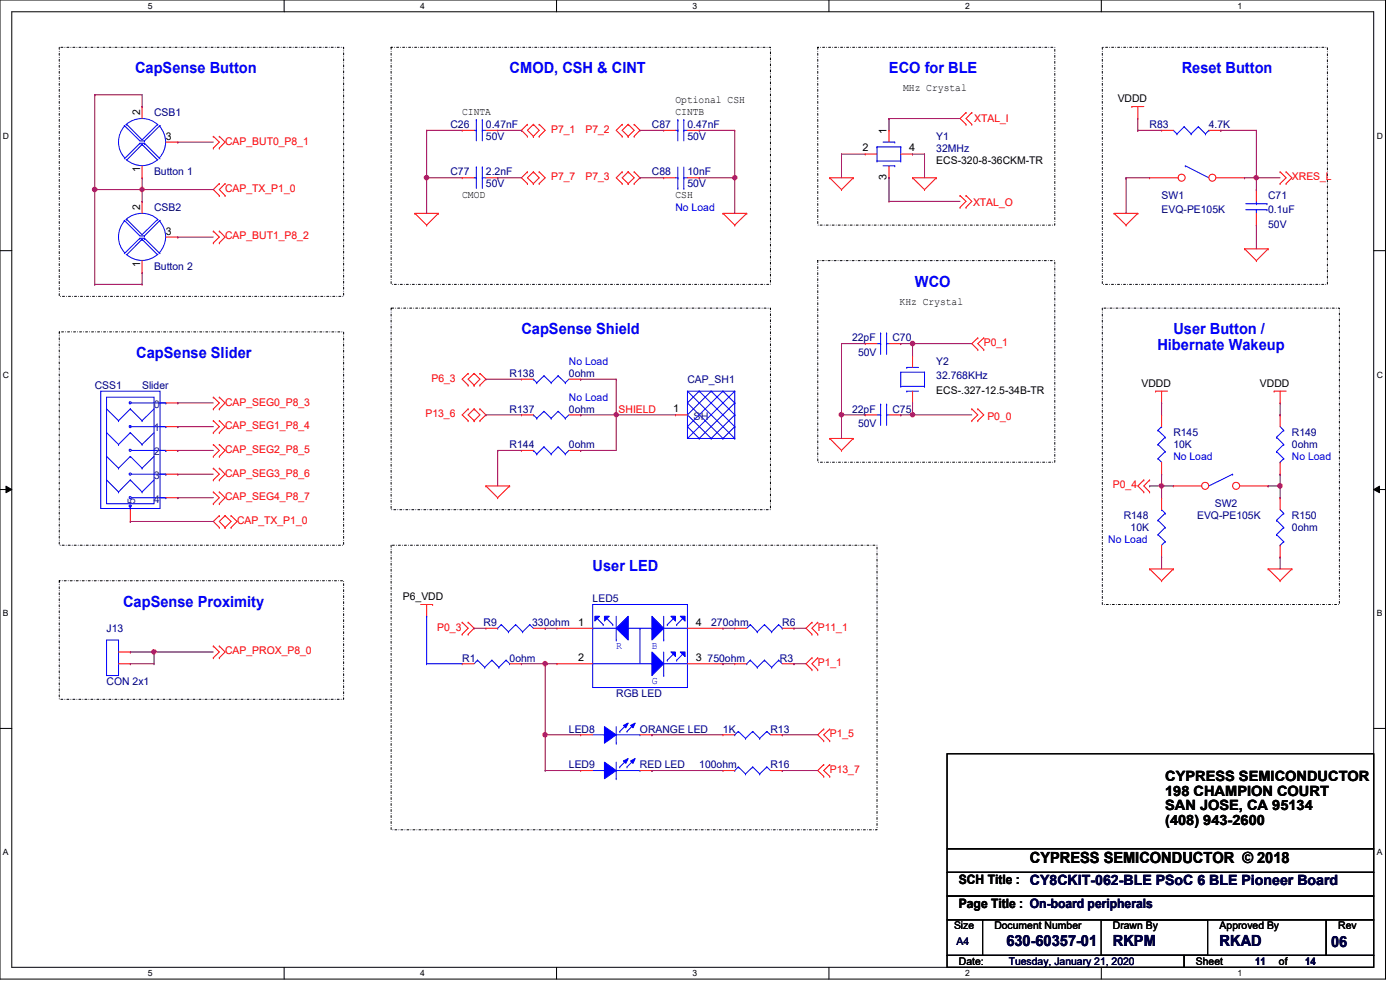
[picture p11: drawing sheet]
<svg xmlns="http://www.w3.org/2000/svg" width="297mm" height="210mm" viewBox="0 0 297 210" stroke-linecap="round" stroke-linejoin="round" font-family="sans-serif">
<defs><g id="words">
<g font-size="3.3" fill="#00f">
<text x="28.7" y="15.6">CapSense Button</text>
<text x="108.1" y="15.6">CMOD, CSH &amp; CINT</text>
<text x="188.6" y="15.6">ECO for BLE</text>
<text x="250.7" y="15.6">Reset Button</text>
<text x="194.1" y="60.8">WCO</text>
<text x="110.6" y="70.9">CapSense Shield</text>
<text x="248.9" y="70.9">User Button /</text>
<text x="28.9" y="75.9">CapSense Slider</text>
<text x="245.5" y="74.3">Hibernate Wakeup</text>
<text x="125.7" y="121.2">User LED</text>
<text x="26.1" y="128.7">CapSense Proximity</text>
</g>
<text font-size="3.3" x="218.5" y="183">CYPRESS SEMICONDUCTOR © 2018</text>
<g font-size="3.3" fill="#000040">
<text x="213.5" y="200.6">630-60357-01</text>
<text x="236.1" y="200.6">RKPM</text>
<text x="258.7" y="200.6">RKAD</text>
<text x="282.4" y="200.9">06</text>
</g>
<g font-size="3">
<text x="247.2" y="165.7">CYPRESS SEMICONDUCTOR</text>
<text x="247.2" y="168.8">198 CHAMPION COURT</text>
<text x="247.2" y="171.9">SAN JOSE, CA 95134</text>
<text x="247.2" y="175">(408) 943-2600</text>
</g>
<g font-size="2.8">
<text x="203.4" y="187.6">SCH Title : CY8CKIT-062-BLE PSoC 6 BLE Pioneer Board</text>
<text x="203.4" y="192.7">Page Title : On-board peripherals</text>
</g>
<g font-size="2.2">
<text x="143.3" y="21.9">Optional CSH</text>
<text x="191.6" y="19.4">MHz Crystal</text>
<text x="237.1" y="21.6">VDDD</text>
<text x="29.7" y="24.4" transform="rotate(-90 29.7 24.4)">2</text>
<text x="35.2" y="29.7">3</text>
<text x="98" y="24.4">CINTA</text>
<text x="143.3" y="24.4">CINTB</text>
<text x="188" y="28.4" transform="rotate(-90 188 28.4)">1</text>
<text x="183" y="32.1">2</text>
<text x="192.9" y="32.1">4</text>
<text x="198.6" y="34.7">ECS-320-8-36CKM-TR</text>
<text x="29.7" y="36.4" transform="rotate(-90 29.7 36.4)">1</text>
<text x="188" y="38.2" transform="rotate(-90 188 38.2)">3</text>
<text x="29.7" y="44.5" transform="rotate(-90 29.7 44.5)">2</text>
<text x="98" y="42">CMOD</text>
<text x="143.3" y="42">CSH</text>
<text x="35.2" y="49.8">3</text>
<text x="29.7" y="56.6" transform="rotate(-90 29.7 56.6)">1</text>
<text x="190.8" y="64.7">KHz Crystal</text>
<text x="198.6" y="83.5">ECS-.327-12.5-34B-TR</text>
<text x="242.1" y="82">VDDD</text>
<text x="267.3" y="82">VDDD</text>
<text x="142.8" y="87.5">1</text>
<text x="85.5" y="127.3">P6_VDD</text>
<text x="122.7" y="132.7">1</text>
<text x="147.6" y="132.7">4</text>
<text x="122.7" y="140.3">2</text>
<text x="147.6" y="140.3">3</text>
<text x="202.4" y="197.1">Size</text>
<text x="210.9" y="197.1">Document Number</text>
<text x="236.1" y="197.1">Drawn By</text>
<text x="258.7" y="197.1">Approved By</text>
<text x="283.9" y="197.1">Rev</text>
<text x="203.4" y="204.7">Date:</text>
<text x="253.7" y="204.7">Sheet</text>
<text x="271.3" y="204.7">of</text>
</g>
<g font-size="2.2" fill="#000080">
<text x="32.7" y="24.6">CSB1</text>
<text x="95.5" y="27.2">C26</text>
<text x="103.1" y="27.2">0.47nF</text>
<text x="103.1" y="29.7">50V</text>
<text x="138.3" y="27.2">C87</text>
<text x="145.8" y="27.2">0.47nF</text>
<text x="145.8" y="29.7">50V</text>
<text x="198.6" y="29.7">Y1</text>
<text x="243.9" y="27.2">R83</text>
<text x="256.5" y="27.2">4.7K</text>
<text x="198.6" y="32.2">32MHz</text>
<text x="32.7" y="37.2">Button 1</text>
<text x="95.5" y="37.2">C77</text>
<text x="103.1" y="37.2">2.2nF</text>
<text x="103.1" y="39.8">50V</text>
<text x="138.3" y="37.2">C88</text>
<text x="145.8" y="37.2">10nF</text>
<text x="145.8" y="39.8">50V</text>
<text x="32.7" y="44.7">CSB2</text>
<text x="246.4" y="42.2">SW1</text>
<text x="246.4" y="45.3">EVQ-PE105K</text>
<text x="269" y="42.2">C71</text>
<text x="269" y="45.3">0.1uF</text>
<text x="269" y="48.3">50V</text>
<text x="32.7" y="57.3">Button 2</text>
<text x="180.8" y="72.4">22pF</text>
<text x="182" y="75.4">50V</text>
<text x="189.3" y="72.4">C70</text>
<text x="198.6" y="77.5">Y2</text>
<text x="20.1" y="82.5">CSS1</text>
<text x="30.1" y="82.5">Slider</text>
<text x="108.1" y="80">R138</text>
<text x="120.7" y="80">0ohm</text>
<text x="145.8" y="81.2">CAP_SH1</text>
<text x="198.6" y="80.5">32.768KHz</text>
<text x="108.1" y="87.5">R137</text>
<text x="120.7" y="87.5">0ohm</text>
<text x="180.8" y="87.5">22pF</text>
<text x="189.3" y="87.5">C75</text>
<text x="108.1" y="95">R144</text>
<text x="120.7" y="95">0ohm</text>
<text x="182" y="90.5">50V</text>
<text x="248.9" y="92.5">R145</text>
<text x="248.9" y="95">10K</text>
<text x="274.1" y="92.5">R149</text>
<text x="274.1" y="95">0ohm</text>
<text x="257.7" y="107.6">SW2</text>
<text x="238.4" y="110.2">R148</text>
<text x="239.9" y="112.6">10K</text>
<text x="254" y="110.2">EVQ-PE105K</text>
<text x="274.1" y="110.2">R150</text>
<text x="274.1" y="112.6">0ohm</text>
<text x="125.7" y="127.8">LED5</text>
<text x="22.6" y="134">J13</text>
<text x="102.6" y="132.8">R9</text>
<text x="112.9" y="132.8">330ohm</text>
<text x="150.9" y="132.8">270ohm</text>
<text x="165.9" y="132.8">R6</text>
<text x="98" y="140.3">R1</text>
<text x="108.1" y="140.3">0ohm</text>
<text x="150.1" y="140.3">750ohm</text>
<text x="165.4" y="140.3">R3</text>
<text x="22.6" y="145.3">CON 2x1</text>
<text x="130.7" y="147.9">RGB LED</text>
<text x="120.7" y="155.4">LED8</text>
<text x="135.8" y="155.4">ORANGE LED</text>
<text x="153.4" y="155.4">1K</text>
<text x="163.4" y="155.4">R13</text>
<text x="120.7" y="162.9">LED9</text>
<text x="135.8" y="162.9">RED LED</text>
<text x="148.3" y="162.9">100ohm</text>
<text x="163.4" y="162.9">R16</text>
</g>
<g font-size="2.2" fill="#f00">
<text x="116.9" y="28.2">P7_1</text>
<text x="124.2" y="28.2">P7_2</text>
<text x="206.7" y="25.9">XTAL_I</text>
<text x="47.8" y="30.7">CAP_BUT0_P8_1</text>
<text x="47.8" y="40.7">CAP_TX_P1_0</text>
<text x="116.9" y="38.2">P7_7</text>
<text x="124.2" y="38.2">P7_3</text>
<text x="274.1" y="38.2">XRES_L</text>
<text x="206.4" y="43.8">XTAL_O</text>
<text x="47.8" y="50.8">CAP_BUT1_P8_2</text>
<text x="208.7" y="73.4">P0_1</text>
<text x="91.5" y="81">P6_3</text>
<text x="47.8" y="86">CAP_SEG0_P8_3</text>
<text x="90.3" y="88.5">P13_6</text>
<text x="131.2" y="87.5">SHIELD</text>
<text x="209.5" y="89">P0_0</text>
<text x="47.8" y="91">CAP_SEG1_P8_4</text>
<text x="47.8" y="96.1">CAP_SEG2_P8_5</text>
<text x="47.8" y="101.1">CAP_SEG3_P8_6</text>
<text x="47.8" y="106.1">CAP_SEG4_P8_7</text>
<text x="236.1" y="103.6">P0_4</text>
<text x="50.3" y="111.2">CAP_TX_P1_0</text>
<text x="92.8" y="133.8">P0_3</text>
<text x="173.5" y="133.8">P11_1</text>
<text x="47.8" y="138.8">CAP_PROX_P8_0</text>
<text x="173.5" y="141.3">P1_1</text>
<text x="176" y="156.4">P1_5</text>
<text x="176" y="164">P13_7</text>
</g>
<g font-size="2.2" fill="#00f">
<text x="143.3" y="44.7">No Load</text>
<text x="120.7" y="77.5">No Load</text>
<text x="120.7" y="85">No Load</text>
<text x="248.9" y="97.6">No Load</text>
<text x="274.1" y="97.6">No Load</text>
<text x="235.1" y="115.2">No Load</text>
<text x="130.7" y="137.6">R</text>
<text x="138.3" y="137.6">B</text>
<text x="138.3" y="145.1">G</text>
</g>
<g font-size="2.2" fill="#004080">
<text x="32.6" y="86.5">0</text>
<text x="147.1" y="89">SH</text>
<text x="32.6" y="91.5">1</text>
<text x="32.6" y="101.6">3</text>
<text x="32.6" y="96.6">2</text>
<text x="28.7" y="106.8" transform="rotate(-90 28.7 106.8)">5</text>
<text x="32.6" y="106.6">4</text>
</g>
<g font-size="2.2" fill="#000040">
<text x="202.9" y="200.4">A4</text>
<text x="214" y="204.7">Tuesday, January 21, 2020</text>
<text x="266.3" y="204.7">11</text>
<text x="276.9" y="204.7">14</text>
</g>
<g font-size="1.8">
<text x="31.4" y="1.9">5</text>
<text x="89.2" y="1.9">4</text>
<text x="146.9" y="1.9">3</text>
<text x="204.7" y="1.9">2</text>
<text x="262.5" y="1.9">1</text>
<text x=".6" y="29.4">D</text>
<text x="292.1" y="29.4">D</text>
<text x=".6" y="80.1">C</text>
<text x="292.1" y="80.1">C</text>
<text x=".6" y="130.8">B</text>
<text x="292.1" y="130.8">B</text>
<text x=".6" y="181.4">A</text>
<text x="292.1" y="181.4">A</text>
<text x="31.4" y="207.1">5</text>
<text x="89.2" y="207.1">4</text>
<text x="146.9" y="207.1">3</text>
<text x="204.7" y="207.1">2</text>
<text x="262.5" y="207.1">1</text>
</g>
</g></defs>
<path d="M0 0h293.9v207.7h-293.9zM2.5 2.5h288.9v202.7h-288.9z" fill="none" stroke="#000" stroke-width=".21"/>
<g fill="#fff">
<path d="M31.4 .3h.9v1.9h-.9z"/>
<path d="M31.4 205.4h.9v2h-.9z"/>
</g>
<path d="M60.3 0v2.5M60.3 205.2v2.5" fill="none" stroke="#000" stroke-width=".21"/>
<g fill="#fff">
<path d="M89.2 .3h.9v1.9h-.9z"/>
<path d="M89.2 205.4h.9v2h-.9z"/>
</g>
<path d="M118.1 0v2.5M118.1 205.2v2.5" fill="none" stroke="#000" stroke-width=".21"/>
<g fill="#fff">
<path d="M146.9 .3h1v1.9h-1z"/>
<path d="M146.9 205.4h1v2h-1z"/>
</g>
<path d="M175.9 0v2.5M175.9 205.2v2.5" fill="none" stroke="#000" stroke-width=".21"/>
<g fill="#fff">
<path d="M204.7 .3h1v1.9h-1z"/>
<path d="M204.7 205.4h1v2h-1z"/>
</g>
<path d="M233.6 0v2.5M233.6 205.2v2.5" fill="none" stroke="#000" stroke-width=".21"/>
<g fill="#fff">
<path d="M262.5 .3h1v1.9h-1z"/>
<path d="M262.5 205.4h1v2h-1z"/>
<path d="M.6 27.8h1.3v2h-1.3z"/>
<path d="M292.1 27.8h1.2v2h-1.2z"/>
<path d="M.6 78.5h1.3v2h-1.3z"/>
<path d="M292.1 78.5h1.2v2h-1.2z"/>
</g>
<path d="M0 53.2h2.5M291.4 53.2h2.5" fill="none" stroke="#000" stroke-width=".21"/>
<g fill="#fff">
<path d="M.6 129.2h1.2v1.9h-1.2z"/>
<path d="M292.1 129.2h1.1v1.9h-1.1z"/>
</g>
<path d="M0 103.8h2.5M1.3 103.1l1.2 .7-1.2 .7zM291.4 103.8l1.3-.7v1.4zM291.4 103.8h2.5" fill="none" stroke="#000" stroke-width=".21"/>
<path d="M1.3 103.1l1.2 .7-1.2 .7zM291.4 103.8l1.3-.7v1.4z" fill="#000"/>
<g fill="#fff">
<path d="M.6 179.8h1.2v2h-1.2z"/>
<path d="M292.1 179.8h1.1v2h-1.1z"/>
</g>
<path d="M0 154.5h2.5M200.9 159.9h90.5v20.1h-90.5zM291.4 154.5h2.5M200.9 180h90.5v5h-90.5zM200.9 185h90.5v5.1h-90.5zM200.9 195.1h7.5v7.5h-7.5zM200.9 190.1h90.5v5h-90.5zM208.4 195.1h72.9v7.5h-72.9zM233.6 195.1h22.6v7.5h-22.6zM281.3 195.1h10.1v7.5h-10.1zM200.9 202.6h50.3v2.6h-50.3zM251.2 202.6h40.2v2.6h-40.2z" fill="none" stroke="#000" stroke-width=".21"/>
<path d="M12.6 10h60.3v52.9h-60.3zM83 10h80.4v50.3h-80.4zM173.5 10h50.3v37.8h-50.3zM233.8 10h47.8v50.3h-47.8zM173.5 55.3h50.3v42.7h-50.3zM12.6 70.4h60.3v45.3h-60.3zM83 65.4h80.4v42.7h-80.4zM233.8 65.4h50.3v62.8h-50.3zM83 115.7h103.1v60.3h-103.1zM12.6 123.2h60.3v25.1h-60.3z" fill="none" stroke="#000" stroke-width=".21" stroke-dasharray=".4 .4 0 .4"/>
<g fill="none" stroke="#f00" stroke-width=".21">
<path d="M45.3 31.4h.1M45.3 28.9h.1M45.3 28.9l1.2 1.2-1.2 1.3M46.5 31.4h.1M46.5 28.9h.1M46.5 38.9h.1M46.5 28.9l1.3 1.2-1.3 1.3M46.5 38.9l-1.2 1.3 1.2 1.3M47.8 38.9h.1M47.8 38.9l-1.3 1.3 1.3 1.3M98 37.7h.1M98 37.7h2.6"/>
<path d="M103.1 37.7h2.5M105.6 37.7h.1M111.9 26.4h.1M111.9 28.9h.1M111.9 36.4h.1M111.9 38.9h.1M111.9 36.4l-1.3 1.3 1.3 1.2M111.9 26.4l-1.3 1.2 1.3 1.3M113.2 28.9h.1M113.2 26.4h.1M113.2 38.9h.1M113.2 36.4h.1"/>
<path d="M113.2 36.4l1.2 1.3-1.2 1.2M113.2 26.4l-1.3 1.2 1.3 1.3M113.2 26.4l1.2 1.2-1.2 1.3M113.2 36.4l-1.3 1.3 1.3 1.2M114.4 26.4h.1M114.4 28.9h.1M114.4 36.4h.1M114.4 38.9h.1M114.4 26.4l1.3 1.2-1.3 1.3M114.4 36.4l1.3 1.3-1.3 1.2M132 26.4h.1M132 28.9h.1"/>
<path d="M132 36.4h.1M132 38.9h.1M132 26.4l-1.3 1.2 1.3 1.3M132 36.4l-1.3 1.3 1.3 1.2M133.3 28.9h.1M133.3 26.4h.1M133.3 38.9h.1M133.3 36.4h.1M133.3 26.4l1.2 1.2-1.2 1.3M133.3 26.4l-1.3 1.2 1.3 1.3M133.3 36.4l1.2 1.3-1.2 1.2M133.3 36.4l-1.3 1.3 1.3 1.2"/>
<path d="M134.5 26.4h.1M134.5 28.9h.1M134.5 36.4h.1M134.5 38.9h.1M134.5 26.4l1.3 1.2-1.3 1.3M134.5 36.4l1.3 1.3-1.3 1.2M140.8 27.6h.1M140.8 27.6h2.5M145.8 27.6h2.5M148.3 27.6h.1M176 37.7h.1M176 37.7h5"/>
<path d="M176 37.7l2.5 2.5M181 37.7h.1M181 37.7l-2.5 2.5M193.6 37.7h.1M193.6 37.7h5M193.6 37.7l2.5 2.5M198.6 37.7h.1M198.6 37.7l-2.5 2.5M204.9 23.9h.1M204.9 26.4h.1M204.9 23.9l-1.2 1.2 1.2 1.3M206.2 26.4h.1"/>
<path d="M206.2 23.9h.1M206.2 23.9l-1.3 1.2 1.3 1.3M240.1 22.6h.1M240.1 22.6h2.6M241.4 25.1h.1M241.4 22.6v2.5M246.4 27.6h.1M246.4 27.6h2.5M256.5 27.6h2.5M259 27.6h.1M271.6 36.4h.1M271.6 38.9h.1"/>
<path d="M271.6 36.4l1.2 1.3-1.2 1.2M272.8 36.4h.1M272.8 38.9h.1M272.8 36.4l1.3 1.3-1.3 1.2M30.1 57.8h.1M30.1 42.7h.1M30.1 42.7v2.6M30.1 55.3v2.5M35.2 50.3h2.5M37.7 50.3h.1M45.3 51.5h.1M45.3 49h.1"/>
<path d="M45.3 49l1.2 1.3-1.2 1.2M46.5 51.5h.1M46.5 49h.1M46.5 41.5h.1M46.5 49l1.3 1.3-1.3 1.2M47.8 41.5h.1M88 45.3h.1M88 45.3h5M88 45.3l2.5 2.5M90.5 47.8h.1M93 45.3h.1M93 45.3l-2.5 2.5"/>
<path d="M153.4 45.3h.1M153.4 45.3h5M153.4 45.3l2.5 2.5M155.9 47.8h.1M158.4 45.3h.1M158.4 45.3l-2.5 2.5M178.5 40.2h.1M196.1 40.2h.1M203.7 41.5h.1M203.7 44h.1M203.7 41.5l1.2 1.2-1.2 1.3M204.9 41.5h.1"/>
<path d="M204.9 44h.1M204.9 41.5l1.3 1.2-1.3 1.3M236.3 45.3h.1M236.3 45.3h5.1M236.3 45.3l2.6 2.5M238.9 47.8h.1M241.4 45.3h.1M241.4 45.3l-2.5 2.5M264 52.8h.1M264 52.8h5M264 52.8l2.5 2.5M266.5 55.3h.1"/>
<path d="M269 52.8h.1M269 52.8l-2.5 2.5M99.3 79.2h.1M99.3 79.2l-1.3 1.2 1.3 1.3M100.6 79.2h.1M100.6 79.2l1.2 1.2-1.2 1.3M100.6 79.2l-1.3 1.2 1.3 1.3M101.8 79.2h.1M101.8 79.2l1.3 1.2-1.3 1.3M207.4 74.2h.1M207.4 71.7h.1M207.4 71.7l-1.2 1.2 1.2 1.3"/>
<path d="M208.7 71.7h.1M208.7 74.2h.1M208.7 71.7l-1.3 1.2 1.3 1.3M45.3 86.7h.1M45.3 84.2h.1M45.3 91.8h.1M45.3 89.2h.1M45.3 96.8h.1M45.3 94.3h.1M45.3 99.3h.1M45.3 84.2l1.2 1.3-1.2 1.2M45.3 89.2l1.2 1.3-1.2 1.3"/>
<path d="M45.3 94.3l1.2 1.2-1.2 1.3M45.3 99.3l1.2 1.3-1.2 1.2M46.5 86.7h.1M46.5 84.2h.1M46.5 91.8h.1M46.5 89.2h.1M46.5 96.8h.1M46.5 94.3h.1M46.5 99.3h.1M46.5 84.2l1.3 1.3-1.3 1.2M46.5 89.2l1.3 1.3-1.3 1.3M46.5 94.3l1.3 1.2-1.3 1.3"/>
<path d="M46.5 99.3l1.3 1.3-1.3 1.2M99.3 81.7h.1M99.3 89.2h.1M99.3 86.7h.1M99.3 86.7l-1.3 1.3 1.3 1.2M100.6 81.7h.1M100.6 86.7h.1M100.6 89.2h.1M100.6 86.7l1.2 1.3-1.2 1.2M100.6 86.7l-1.3 1.3 1.3 1.2M101.8 81.7h.1M101.8 89.2h.1"/>
<path d="M101.8 86.7h.1M101.8 86.7l1.3 1.3-1.3 1.2M110.6 80.4h.1M110.6 80.4h2.6M120.7 80.4h2.5M123.2 80.4h.1M143.3 88h.1M143.3 88h2.5M176 93h.1M176 93h5M176 93l2.5 2.5M178.5 95.5h.1"/>
<path d="M181 93h.1M181 93l-2.5 2.5M206.2 86.7h.1M206.2 89.2h.1M206.2 86.7l1.2 1.3-1.2 1.2M207.4 86.7h.1M207.4 89.2h.1M207.4 86.7l1.3 1.3-1.3 1.2M245.2 83h.1M245.2 83h2.5M246.4 85.5h.1M246.4 83v2.5"/>
<path d="M270.3 83h.1M270.3 83h2.5M271.6 85.5h.1M271.6 88h.1M271.6 83v2.5M271.6 88v2.5M271.6 98v2.6M45.3 101.8h.1M45.3 106.8h.1M45.3 104.4h.1M45.3 104.4l1.2 1.2-1.2 1.2M46.5 101.8h.1"/>
<path d="M46.5 106.8h.1M46.5 104.4h.1M46.5 111.9h.1M46.5 109.4h.1M46.5 104.4l1.3 1.2-1.3 1.2M46.5 109.4l-1.2 1.2 1.2 1.3M47.8 109.4h.1M47.8 111.9h.1M47.8 109.4l-1.3 1.2 1.3 1.3M47.8 109.4l1.2 1.2-1.2 1.3M49 111.9h.1M49 109.4h.1"/>
<path d="M49 109.4l1.3 1.2-1.3 1.3M103.1 103.1h.1M103.1 103.1h5M103.1 103.1l2.5 2.5M105.6 105.6h.1M108.1 103.1h.1M108.1 103.1l-2.5 2.5M242.7 101.8h.1M242.7 104.4h.1M242.7 101.8l-1.3 1.3 1.3 1.3M243.9 101.8h.1M243.9 104.4h.1"/>
<path d="M243.9 101.8l-1.2 1.3 1.2 1.3M271.6 100.6h.1M45.3 139.5h.1M45.3 137h.1M45.3 137l1.2 1.3-1.2 1.2M46.5 139.5h.1M46.5 137h.1M46.5 137l1.3 1.3-1.3 1.2M89.2 128.2h2.6M90.5 130.7h.1M90.5 128.2v2.5M91.8 128.2h.1"/>
<path d="M98 132h.1M98 134.5h.1M98 132l1.3 1.3-1.3 1.2M99.3 134.5h.1M99.3 132h.1M99.3 132l1.3 1.3-1.3 1.2M155.9 133.3h.1M155.9 133.3h2.5M165.9 133.3h2.5M168.4 133.3h.1M172.3 139.5h.1M172.3 132h.1"/>
<path d="M172.3 134.5h.1M172.3 139.5l-1.3 1.3 1.3 1.3M172.3 132l-1.3 1.3 1.3 1.2M173.5 139.5h.1M173.5 134.5h.1M173.5 132h.1M173.5 139.5l-1.2 1.3 1.2 1.3M173.5 132l-1.2 1.3 1.2 1.2M243.9 120.7h.1M243.9 120.7h5M243.9 120.7l2.5 2.5M246.4 123.2h.1"/>
<path d="M248.9 120.7h.1M248.9 120.7l-2.5 2.5M269 120.7h.1M269 120.7h5.1M269 120.7l2.6 2.5M271.6 123.2h.1M274.1 120.7h.1M274.1 120.7l-2.5 2.5M172.3 142.1h.1M173.5 142.1h.1M174.8 154.6h.1M174.8 157.1h.1"/>
<path d="M174.8 154.6l-1.3 1.3 1.3 1.2M176 157.1h.1M176 154.6h.1M176 154.6l-1.2 1.3 1.2 1.2M153.4 163.4h.1M153.4 163.4h2.5M163.4 163.4h2.5M165.9 163.4h.1M174.8 162.2h.1M174.8 164.7h.1M174.8 162.2l-1.3 1.2 1.3 1.3M176 164.7h.1"/>
<path d="M176 162.2h.1M176 162.2l-1.2 1.2 1.2 1.3"/>
</g>
<g fill="none" stroke="#00f" stroke-width=".21">
<path d="M100.6 37.7h.4M101 37.7h.1M101 35.4h.1M101 35.4v4.6M102.3 35.4h.1M102.3 37.7h.1M102.3 37.7h.8M102.3 35.4v4.6M143.3 27.6h.5M143.8 27.6h.1M143.8 25.4h.1M143.8 25.4v4.5"/>
<path d="M145.1 25.4h.1M145.1 27.6h.1M145.1 27.6h.7M145.1 25.4v4.5M248.9 27.6l.8 .8M249.7 28.4h.1M251.2 26.9h.1M251.2 26.9l-1.5 1.5M251.2 26.9l1.5 1.5M252.7 28.4h.1M254.2 26.9h.1M254.2 26.9l-1.5 1.5"/>
<path d="M254.2 26.9l1.5 1.5M255.7 28.4h.1M256.5 27.6h.1M256.5 27.6l-.8 .8M26.4 46.7h.1M26.4 46.7l3.3 3.3h.9M26.5 46.8l-.8 1-.4 1.2-.2 1.3 .2 1.2a4.6 4.6 0 0 0 1.2 2.1M26.7 46.6a5 5 0 0 1 6.8 0M26.9 46.5h.1M26.9 46.5l3.2 3.3 3.3-3.3M29.7 50.5h.1M29.7 50.5l-3.3 3.3"/>
<path d="M29.7 50.5h.9M30.1 50.8h.1M30.1 50.8l-3.2 3.3M30.1 50.8l3.3 3.3M30.6 50h.1M30.6 50.5h.1M30.6 50.5l3.4 3.3M33.4 46.5h.1M33.5 53.9a5 5 0 0 1-6.7 0M33.8 46.9l1 1.5 .3 1.9-.3 1.8-1 1.5M34 46.7h.1M34 46.7l-3.4 3.3"/>
<path d="M115.4 79.7h.1M115.4 79.7l1.5 1.5M115.4 79.7l-1.5 1.5M118.4 79.7h.1M118.4 79.7l1.5 1.5M118.4 79.7l-1.5 1.5M113.2 80.4h.1M113.2 80.4l.7 .8M113.9 81.2h.1M116.9 81.2h.1M119.9 81.2h.1M120.7 80.4l-.8 .8"/>
<path d="M145.8 83h10.1v10h-10.1zM145.8 83l10.1 10M148.3 83h.1M148.3 93h.1M148.3 83l-2.5 2.5 7.6 7.5M148.3 83l7.6 7.5M150.9 83h.1M150.9 93h.1M150.9 83l-5.1 5 5.1 5M150.9 83l5 5M153.4 83h.1M153.4 93h.1"/>
<path d="M153.4 83l-7.6 7.5 2.5 2.5M153.4 83l2.5 2.5M155.9 83h.1M155.9 85.5h.1M155.9 88h.1M155.9 90.5h.1M155.9 93h.1M155.9 83l-10.1 10M155.9 85.5l-7.6 7.5M155.9 88l-5 5M155.9 90.5l-2.5 2.5M270.8 92.8h.1"/>
<path d="M270.8 95.8h.1M270.8 92.8l1.5 1.5M270.8 95.8l1.5 1.5M271.6 98h.1M271.6 90.5l.7 .8M272.3 91.3h.1M272.3 94.3h.1M272.3 97.3h.1M272.3 91.3l-1.5 1.5M272.3 94.3l-1.5 1.5M272.3 97.3l-.7 .7M159.2 132.5h.1"/>
<path d="M159.2 132.5l-.8 .8M159.2 132.5l1.5 1.5M160.7 134h.1M162.2 132.5h.1M162.2 132.5l-1.5 1.5M162.2 132.5l1.5 1.5M163.7 134h.1M165.2 132.5h.1M165.2 132.5l-1.5 1.5M165.2 132.5l.7 .8M165.9 133.3h.1M125.7 155.9h2.5"/>
<path d="M128.2 155.9h.1M130.7 157.6h.1M130.7 154.1v3.5M130.7 155.9h5.1M135.8 155.9h.1M155.9 163.4h.1M156.6 162.7h.1M156.6 162.7l1.6 1.5M156.6 162.7l-.7 .7M158.2 164.2h.1M159.7 162.7h.1M159.7 162.7l1.5 1.5"/>
<path d="M159.7 162.7l-1.5 1.5M161.2 164.2h.1M162.7 162.7h.1M162.7 162.7l.7 .7M162.7 162.7l-1.5 1.5"/>
</g>
<path d="M128.2 154.1l2.5 1.8-2.5 1.7z" fill-rule="evenodd" fill="#00f"/>
<path d="M128.2 154.1l2.5 1.8-2.5 1.7z" fill="none" stroke="#00f" stroke-width=".21"/>
<path d="M133.8 153.9l.9-.5-.4 1z" fill-rule="evenodd" fill="#00f"/>
<path d="M133.8 153.9l.9-.5-.4 1z" fill="none" stroke="#00f" stroke-width=".21"/>
<path d="M132.2 153.9l1.1-.5-.5 1z" fill-rule="evenodd" fill="#00f"/>
<g fill="none" stroke="#00f" stroke-width=".21">
<path d="M251.5 35.2h.1M251.5 35.2l5 2.5M113.2 95.5h.1M113.2 95.5l.7 .8M113.9 96.3h.1M115.4 94.8h.1M115.4 94.8l1.5 1.5M115.4 94.8l-1.5 1.5M116.9 96.3h.1M118.4 94.8h.1M118.4 94.8l1.5 1.5M118.4 94.8l-1.5 1.5"/>
<path d="M119.9 96.3h.1M120.7 95.5l-.8 .8M131.5 155.2h.1M132.2 153.9l1.1-.5-.5 1zM133 155.2h.1M133 153.6l-1.5 1.6M134.5 153.6l-1.5 1.6"/>
</g>
<path d="M110.6 95.5h.1M110.6 95.5h2.6M120.7 95.5h2.5M123.2 95.5h.1M123.2 155.9h.1M123.2 155.9h2.5M135.8 155.9h2.5M138.3 155.9h.1" fill="none" stroke="#f00" stroke-width=".21"/>
<circle cx="257.2" cy="37.7" r=".75" fill="#fff"/>
<g fill="none" stroke="#f00" stroke-width=".21">
<path d="M258 37.7h6M264 37.7h.1"/>
<circle cx="257.2" cy="37.7" r=".75"/>
</g>
<circle cx="250.7" cy="37.7" r=".75" fill="#fff"/>
<g fill="none" stroke="#f00" stroke-width=".21">
<path d="M98 27.6h.1M98 27.6h2.6M103.1 27.6h2.5M105.6 27.6h.1M140.8 37.7h.1M140.8 37.7h2.5M145.8 37.7h2.5M148.3 37.7h.1M243.9 37.7h.1M243.9 37.7h6M266.5 40.2h.1M266.5 47.8h.1"/>
<path d="M266.5 40.2v2.5M266.5 45.3v2.5"/>
<circle cx="250.7" cy="37.7" r=".75"/>
</g>
<g fill="none" stroke="#00f" stroke-width=".21">
<path d="M100.6 27.6h.4M101 27.6h.1M101 25.4h.1M101 25.4v4.5M102.3 25.4h.1M102.3 27.6h.1M102.3 27.6h.8M102.3 25.4v4.5M143.3 37.7h.5M143.8 37.7h.1M143.8 40h.1M143.8 35.4v4.6"/>
<path d="M145.1 40h.1M145.1 37.7h.1M145.1 37.7h.7M145.1 35.4v4.6M264.3 44.5h4.5M264.3 43.2h4.5M266.5 43.2h.1M266.5 44.5h.1M266.5 42.7v.5M266.5 44.5v.8M268.8 44.5h.1M268.8 43.2h.1"/>
</g>
<path d="M144.3 130.7h1v1z" fill="#00f"/>
<path d="M135.8 133.3h2.5M138.3 133.3h.1M140.8 135.8h.1M140.8 130.7v5.1M140.8 133.3h5M141.6 132.5h.1M142.8 131.2l-1.2 1.3M143.6 132.5h.1M144.3 130.7h1v1zM144.8 131.2l-1.2 1.3M145.8 133.3h.1" fill="none" stroke="#00f" stroke-width=".21"/>
<path d="M138.3 130.7l2.5 2.6-2.5 2.5z" fill="#00f"/>
<path d="M138.3 130.7l2.5 2.6-2.5 2.5z" fill="none" stroke="#00f" stroke-width=".21"/>
<path d="M142.3 130.7h1v1z" fill="#00f"/>
<path d="M142.3 130.7h1v1z" fill="none" stroke="#00f" stroke-width=".21"/>
<path d="M144.3 138.3h1v1z" fill="#00f"/>
<path d="M140.8 138.3v5M142.8 138.8l-1.2 1.2M144.3 138.3h1v1zM144.8 138.8l-1.2 1.2M135.8 140.8h2.5M138.3 140.8h.1M140.8 143.3h.1M140.8 140.8h5M141.6 140h.1M143.6 140h.1M145.8 140.8h.1" fill="none" stroke="#00f" stroke-width=".21"/>
<path d="M138.3 138.3l2.5 2.5-2.5 2.5z" fill="#00f"/>
<path d="M138.3 138.3l2.5 2.5-2.5 2.5z" fill="none" stroke="#00f" stroke-width=".21"/>
<path d="M142.3 138.3h1v1z" fill="#00f"/>
<path d="M142.3 138.3h1v1z" fill="none" stroke="#00f" stroke-width=".21"/>
<path d="M126.2 130.7h1l-1 1z" fill="#00f"/>
<path d="M125.7 133.3h.1M125.7 133.3h5M126.2 130.7h1l-1 1zM126.7 131.2l1.3 1.3M128 132.5h.1M128.7 131.2l1.3 1.3M130 132.5h.1M130.7 135.8h.1M130.7 130.7v5.1M133.3 133.3h.1M133.3 133.3h2.5" fill="none" stroke="#00f" stroke-width=".21"/>
<path d="M133.3 130.7v5.1l-2.6-2.5z" fill="#00f"/>
<path d="M133.3 130.7v5.1l-2.6-2.5z" fill="none" stroke="#00f" stroke-width=".21"/>
<path d="M128.2 130.7h1l-1 1z" fill="#00f"/>
<g fill="none" stroke="#00f" stroke-width=".21">
<path d="M22.6 84.2h10.1v22.6h-10.1zM22.6 96.8h.1M22.6 91.8h.1M22.6 86.7h.1M22.6 96.8l2.5 2.5M22.6 91.8l2.5 2.5M22.6 86.7l2.5 2.5M25.1 99.3h.1M25.1 94.3h.1M25.1 89.2h.1M27.6 96.8h.1M27.6 91.8h.1"/>
<path d="M27.6 86.7h.1M27.6 96.8l2.5 2.5M27.6 96.8l-2.5 2.5M27.6 91.8l2.5 2.5M27.6 91.8l-2.5 2.5M27.6 86.7l2.5 2.5M27.6 86.7l-2.5 2.5M27.6 95.5h7.6M27.6 90.5h7.6M27.6 85.5h7.6M30.1 99.3h.1M30.1 94.3h.1"/>
<path d="M30.1 89.2h.1M32.7 96.8l-2.6 2.5M32.7 91.8l-2.6 2.5M32.7 86.7l-2.6 2.5M35.2 95.5h.1M35.2 90.5h.1M35.2 85.5h.1M22.6 101.8h.1M22.6 101.8l2.5 2.6M25.1 104.4h.1M27.6 101.8h.1M27.6 101.8l2.5 2.6"/>
<path d="M27.6 101.8l-2.5 2.6M27.6 105.6h7.6M27.6 100.6h7.6M30.1 104.4h.1M32.7 101.8l-2.6 2.6M35.2 105.6h.1M35.2 100.6h.1M125.7 128.2h20.1v17.6h-20.1zM128.2 130.7h1l-1 1zM135.8 133.3h.1M135.8 133.3v7.5h-10.1M125.7 140.8h.1"/>
</g>
<path d="M118.2 133.3h.1M118.2 133.3h7.5M145.8 133.3h7.6M153.4 133.3h.1M118.2 140.8h.1M118.2 140.8h7.5M145.8 140.8h7.6M153.4 140.8h.1" fill="none" stroke="#f00" stroke-width=".21"/>
<path d="M27.4 100.4h.4v.3h-.4z" fill-rule="evenodd" fill="#fff"/>
<path d="M27.4 100.4h.4v.3h-.4z" fill-rule="evenodd" fill="#00f"/>
<path d="M27.4 100.4h.4v.3h-.4z" fill="none" stroke="#00f" stroke-width=".21"/>
<path d="M27.4 95.4h.4v.3h-.4z" fill-rule="evenodd" fill="#fff"/>
<path d="M27.4 95.4h.4v.3h-.4z" fill-rule="evenodd" fill="#00f"/>
<path d="M27.4 95.4h.4v.3h-.4z" fill="none" stroke="#00f" stroke-width=".21"/>
<path d="M27.4 90.3h.4v.3h-.4z" fill-rule="evenodd" fill="#fff"/>
<path d="M27.4 90.3h.4v.3h-.4z" fill-rule="evenodd" fill="#00f"/>
<path d="M27.4 90.3h.4v.3h-.4z" fill="none" stroke="#00f" stroke-width=".21"/>
<path d="M27.4 85.3h.4v.3h-.4z" fill-rule="evenodd" fill="#fff"/>
<path d="M27.4 85.3h.4v.3h-.4z" fill-rule="evenodd" fill="#00f"/>
<path d="M21.4 83h12.6v24.9h-12.6zM27.4 85.3h.4v.3h-.4z" fill="none" stroke="#00f" stroke-width=".21"/>
<path d="M27.4 105.4h.4v.3h-.4z" fill-rule="evenodd" fill="#fff"/>
<path d="M27.4 105.4h.4v.3h-.4z" fill-rule="evenodd" fill="#00f"/>
<path d="M27.4 105.4h.4v.3h-.4z" fill="none" stroke="#00f" stroke-width=".21"/>
<path d="M27.4 107.2h.4v.3h-.4z" fill-rule="evenodd" fill="#fff"/>
<path d="M27.4 107.2h.4v.3h-.4z" fill-rule="evenodd" fill="#00f"/>
<g fill="none" stroke="#00f" stroke-width=".21">
<path d="M26.4 26.6h.1M26.4 26.6l3.3 3.3h.9M26.5 26.7a5 5 0 0 0 0 6.8M26.7 26.5a5 5 0 0 1 6.8 0M26.9 26.4h.1M26.9 26.4l3.2 3.3 3.3-3.3M29.7 30.4h.1M29.7 30.4l-3.3 3.3M29.7 30.4h.9M30.1 30.6h.1M30.1 30.6l-3.2 3.4M30.1 30.6l3.3 3.4"/>
<path d="M30.6 29.9h.1M30.6 30.4h.1M30.6 30.4l3.4 3.3M33.4 26.4h.1M33.5 33.8a5 5 0 0 1-6.7 0M33.8 26.8a5 5 0 0 1 0 6.7M34 26.6h.1M34 26.6l-3.4 3.3M186.1 34.2h.1M186.1 31.2h.1M186.1 31.2h5M186.1 34.2h5"/>
<path d="M186.1 31.2v3M187.3 30.1h2.5M187.3 35.2h2.5M189.8 30.1h.1M189.8 35.2h.1M191.1 31.2h.1M191.1 34.2h.1M191.1 31.2v3M186.1 72.9h.7M186.8 70.7h.1M186.8 72.9h.1M186.8 70.7v4.5"/>
<path d="M188.1 72.9h.1M188.1 70.7h.1M188.1 70.7v4.5M188.1 72.9h.5M191.1 79h.1M191.1 79v3M191.1 79h5M192.4 77.9h.1M192.4 77.9h2.5M196.1 79h.1M196.1 79v3M113.2 88h.1"/>
<path d="M113.2 88l.7 .7M113.9 88.7h.1M115.4 87.2h.1M115.4 87.2l1.5 1.5M115.4 87.2l-1.5 1.5M116.9 88.7h.1M118.4 87.2h.1M118.4 87.2l1.5 1.5M118.4 87.2l-1.5 1.5M119.9 88.7h.1M120.7 88l-.8 .7M186.1 88h.7"/>
<path d="M186.8 85.7h.1M186.8 88h.1M186.8 85.7v4.6M188.1 88h.1M188.1 85.7h.1M188.1 88h.5M188.1 85.7v4.6M191.1 82h.1M191.1 82h5M192.4 83h.1M192.4 83h2.5M196.1 82h.1"/>
<path d="M245.7 97.3h.1M245.7 94.3h.1M245.7 91.3h.1M245.7 97.3l.7 .7M245.7 94.3l1.5 1.5M245.7 91.3l1.5 1.5M246.4 90.5h.1M246.4 90.5l-.7 .8M247.2 95.8h.1M247.2 92.8h.1M247.2 95.8l-1.5 1.5M247.2 92.8l-1.5 1.5"/>
<path d="M27.4 107.2h.4v.3h-.4zM27.6 107.4h.1M27.6 107.4v.7M270.8 110.4h.1M270.8 113.4h.1M270.8 110.4l1.5 1.5M270.8 113.4l1.5 1.5M271.6 115.7h.1M271.6 108.1l.7 .8M272.3 108.9h.1M272.3 111.9h.1M272.3 114.9h.1"/>
<path d="M272.3 108.9l-1.5 1.5M272.3 111.9l-1.5 1.5M272.3 114.9l-.7 .8M105.6 133.3h.1M106.3 132.5h.1M106.3 132.5l1.6 1.5M106.3 132.5l-.7 .8M107.9 134h.1M109.4 132.5h.1M109.4 132.5l1.5 1.5M109.4 132.5l-1.5 1.5M110.9 134h.1"/>
<path d="M112.4 132.5h.1M112.4 132.5l.8 .8M112.4 132.5l-1.5 1.5M101.3 140h.1M101.3 140l-.7 .8M101.3 140l1.5 1.6M102.8 141.6h.1M104.4 140h.1M104.4 140l-1.6 1.6M104.4 140l1.4 1.6M105.8 141.6h.1M107.4 140h.1"/>
<path d="M107.4 140l-1.6 1.6M107.4 140l.7 .8M108.1 140.8h.1M155.9 155.9h.1M156.6 155.2h.1M156.6 155.2l1.6 1.4M156.6 155.2l-.7 .7M158.2 156.6h.1M158.4 140.8h.1M159.2 140h.1M159.2 140l1.5 1.6M159.2 140l-.8 .8"/>
<path d="M159.7 155.2h.1M159.7 155.2l1.5 1.4M159.7 155.2l-1.5 1.4M160.7 141.6h.1M161.2 156.6h.1M162.2 140h.1M162.2 140l1.5 1.6M162.2 140l-1.5 1.6M162.7 155.2h.1M162.7 155.2l.7 .7M162.7 155.2l-1.5 1.4M163.7 141.6h.1"/>
<path d="M165.2 140h.1M165.2 140l.7 .8M165.2 140l-1.5 1.6M125.7 163.4h2.5M128.2 163.4h.1M130.7 165.2h.1M130.7 161.7v3.5M130.7 163.4h5.1M135.8 163.4h.1"/>
</g>
<g fill="none" stroke="#f00" stroke-width=".21">
<path d="M30.1 37.7h.1M30.1 22.6h.1M30.1 22.6v2.5M30.1 35.2v2.5M35.2 30.1h2.5M37.7 30.1h.1M183.6 32.7h.1M183.6 32.7h2.5M188.6 27.6h.1M188.6 37.7h.1M188.6 27.6v2.5M188.6 35.2v2.5"/>
<path d="M191.1 32.7h2.5M193.6 32.7h.1M183.6 72.9h.1M183.6 72.9h2.5M188.6 72.9h2.5M191.1 72.9h.1M193.6 75.4h.1M193.6 75.4v2.5M35.2 95.5h2.5M35.2 90.5h2.5M35.2 85.5h2.5M37.7 95.5h.1"/>
<path d="M37.7 90.5h.1M37.7 85.5h.1M110.6 88h.1M110.6 88h2.6M120.7 88h2.5M123.2 88h.1M183.6 88h.1M183.6 88h2.5M188.6 88h2.5M191.1 88h.1M193.6 85.5h.1M193.6 83v2.5"/>
<path d="M246.4 88h.1M246.4 88v2.5M246.4 98v2.6M27.6 110.6h.1M27.6 108.1v2.5M35.2 105.6h2.5M35.2 100.6h2.5M37.7 105.6h.1M37.7 100.6h.1M246.4 100.6h.1M271.6 105.6h.1M271.6 118.2h.1"/>
<path d="M271.6 105.6v2.5M271.6 115.7v2.5M103.1 133.3h.1M103.1 133.3h2.5M113.2 133.3h2.5M115.7 133.3h.1M98 140.8h.1M98 140.8h2.6M108.1 140.8h2.5M110.6 140.8h.1M153.4 155.9h.1M153.4 155.9h2.5"/>
<path d="M155.9 140.8h.1M155.9 140.8h2.5M163.4 155.9h2.5M165.9 155.9h.1M165.9 140.8h2.5M168.4 140.8h.1"/>
</g>
<path d="M128.2 161.7l2.5 1.7-2.5 1.8z" fill-rule="evenodd" fill="#00f"/>
<path d="M128.2 161.7l2.5 1.7-2.5 1.8z" fill="none" stroke="#00f" stroke-width=".21"/>
<path d="M133.8 161.4l.9-.5-.4 1z" fill-rule="evenodd" fill="#00f"/>
<path d="M133.8 161.4l.9-.5-.4 1z" fill="none" stroke="#00f" stroke-width=".21"/>
<path d="M132.2 161.4l1.1-.5-.5 1z" fill-rule="evenodd" fill="#00f"/>
<g fill="none" stroke="#00f" stroke-width=".21">
<path d="M245.7 113.4h.1M245.7 110.4h.1M245.7 113.4l1.5 1.5M245.7 110.4l1.5 1.5M246.4 108.1h.1M246.4 108.1l.8 .8M247.2 114.9h.1M247.2 111.9h.1M247.2 108.9h.1M247.2 114.9l-.8 .8M247.2 111.9l-1.5 1.5M247.2 108.9l-1.5 1.5"/>
<path d="M261.5 100.6h.1M261.5 100.6l-5 2.5M22.6 135.8h2.5v7.5h-2.5zM131.5 162.7h.1M132.2 161.4l1.1-.5-.5 1zM133 162.7h.1M133 161.2l-1.5 1.5M134.5 161.2l-1.5 1.5"/>
</g>
<path d="M246.4 118.2h.1M246.4 105.6h.1M246.4 105.6v2.5M246.4 115.7v2.5M25.1 138.3h2.5M27.6 138.3h.1M25.1 140.8h2.5M27.6 140.8h.1M123.2 163.4h.1M123.2 163.4h2.5M135.8 163.4h2.5M138.3 163.4h.1" fill="none" stroke="#f00" stroke-width=".21"/>
<circle cx="255.7" cy="103.1" r=".75" fill="#fff"/>
<g fill="none" stroke="#f00" stroke-width=".21">
<path d="M248.9 103.1h.1M248.9 103.1h6"/>
<circle cx="255.7" cy="103.1" r=".75"/>
</g>
<circle cx="262.2" cy="103.1" r=".75" fill="#fff"/>
<g fill="none" stroke="#f00" stroke-width=".21">
<path d="M263 103.1h6M269 103.1h.1"/>
<circle cx="262.2" cy="103.1" r=".75"/>
</g>
<path d="M238.9 37.7h.1M238.9 37.7v7.6M238.9 37.7h5M266.5 37.7h.1M266.5 37.7h5.1M243.9 103.1h.1M243.9 103.1h2.5" fill="none" stroke="#800040" stroke-width=".21"/>
<circle cx="246.4" cy="103.1" r=".49" fill="#f0f"/>
<circle cx="246.4" cy="103.1" r=".49" fill="none" stroke="#f0f" stroke-width=".21"/>
<path d="M266.5 27.6h.1M266.5 27.6v10.1" fill="none" stroke="#800040" stroke-width=".21"/>
<circle cx="266.5" cy="37.7" r=".48" fill="#f0f"/>
<circle cx="266.5" cy="37.7" r=".48" fill="none" stroke="#f0f" stroke-width=".21"/>
<g fill="none" stroke="#800040" stroke-width=".21">
<path d="M264 37.7h.1M264 37.7h2.5M100.6 133.3h.1M100.6 133.3h2.5M115.7 133.3h.1M115.7 133.3h2.5M153.4 133.3h.1M153.4 133.3h2.5M168.4 133.3h.1M168.4 133.3h2.6M110.6 140.8h.1M110.6 140.8h5.1"/>
<path d="M153.4 140.8h.1M153.4 140.8h2.5M168.4 140.8h.1M168.4 140.8h2.6"/>
</g>
<circle cx="115.6" cy="140.8" r=".49" fill="#f0f"/>
<circle cx="115.6" cy="140.8" r=".49" fill="none" stroke="#f0f" stroke-width=".21"/>
<g fill="none" stroke="#800040" stroke-width=".21">
<path d="M20.1 20.1h.1M20.1 20.1h10v2.5M20.1 20.1v40.2M30.1 22.6h.1M30.1 37.7v5M241.4 27.6h.1M241.4 27.6h5M241.4 25.1v2.5M259 27.6h.1M259 27.6h7.5M266.5 37.7v2.5M20.1 40.2h.1"/>
<path d="M20.1 40.2h10M30.1 40.2h.1M30.1 42.7h.1M266.5 40.2h.1M266.5 47.8h.1M266.5 47.8v5"/>
</g>
<circle cx="20.1" cy="40.2" r=".49" fill="#f0f"/>
<circle cx="20.1" cy="40.2" r=".49" fill="none" stroke="#f0f" stroke-width=".21"/>
<g fill="none" stroke="#800040" stroke-width=".21">
<path d="M37.7 30.1h.1M37.7 30.1h7.6M30.1 57.8v2.5M37.7 50.3h.1M37.7 50.3h7.6M20.1 60.3h.1M20.1 60.3h10M30.1 60.3h.1M37.7 85.5h.1M37.7 90.5h.1M37.7 95.5h.1M37.7 85.5h7.6"/>
<path d="M37.7 90.5h7.6M37.7 95.5h7.6M27.6 110.6h.1M27.6 110.6h17.7M37.7 100.6h.1M37.7 105.6h.1M37.7 100.6h7.6M37.7 105.6h7.6M32.7 138.3h.1M32.7 138.3h12.6"/>
</g>
<circle cx="32.7" cy="138.3" r=".48" fill="#f0f"/>
<circle cx="32.7" cy="138.3" r=".48" fill="none" stroke="#f0f" stroke-width=".21"/>
<path d="M103.1 88h.1M103.1 88h7.5M123.2 88h.1M123.2 95.5h.1M123.2 88h20.1M130.7 88h.1M130.7 88v7.5h-7.5M27.6 138.3h.1M27.6 138.3h5.1M27.6 140.8h.1M27.6 140.8h5.1" fill="none" stroke="#800040" stroke-width=".21"/>
<circle cx="130.7" cy="88" r=".47" fill="#f0f"/>
<circle cx="130.7" cy="88" r=".47" fill="none" stroke="#f0f" stroke-width=".21"/>
<path d="M30.1 40.2h.1M30.1 40.2h15.2" fill="none" stroke="#800040" stroke-width=".21"/>
<circle cx="30.1" cy="40.2" r=".48" fill="#f0f"/>
<circle cx="30.1" cy="40.2" r=".48" fill="none" stroke="#f0f" stroke-width=".21"/>
<path d="M191.1 72.9h.1M191.1 72.9h2.5M193.6 72.9h.1M193.6 72.9v2.5" fill="none" stroke="#800040" stroke-width=".21"/>
<circle cx="193.6" cy="72.9" r=".48" fill="#f0f"/>
<circle cx="193.6" cy="72.9" r=".48" fill="none" stroke="#f0f" stroke-width=".21"/>
<path d="M193.6 88h.1M193.6 88h12.6" fill="none" stroke="#800040" stroke-width=".21"/>
<circle cx="193.6" cy="88" r=".47" fill="#f0f"/>
<circle cx="193.6" cy="88" r=".47" fill="none" stroke="#f0f" stroke-width=".21"/>
<g fill="none" stroke="#800040" stroke-width=".21">
<path d="M178.5 32.7h.1M178.5 32.7h5.1M178.5 32.7v5M188.6 37.7h.1M188.6 25.1h.1M188.6 25.1v2.5M188.6 37.7v5M178.5 72.9h.1M178.5 72.9h5.1M178.5 72.9v15.1M193.6 72.9h.1M193.6 72.9h12.6"/>
<path d="M178.5 88h.1M178.5 88h5.1M191.1 88h.1M193.6 85.5h.1M193.6 85.5v2.5h-2.5"/>
</g>
<circle cx="178.5" cy="88" r=".48" fill="#f0f"/>
<circle cx="178.5" cy="88" r=".48" fill="none" stroke="#f0f" stroke-width=".21"/>
<g fill="none" stroke="#800040" stroke-width=".21">
<path d="M105.6 37.7h.1M105.6 27.6h5M105.6 37.7h5M110.6 27.6h.1M148.3 27.6h.1M148.3 37.7h.1M148.3 27.6h7.6M155.9 27.6h.1M155.9 27.6v10.1h-7.6M188.6 25.1h.1M188.6 25.1h15.1M193.6 32.7h.1"/>
<path d="M193.6 32.7h2.5M196.1 32.7h.1M196.1 32.7v5M188.6 42.7h.1M188.6 42.7h15.1M178.5 88h.1M178.5 88v5"/>
</g>
<circle cx="155.9" cy="37.7" r=".47" fill="#f0f"/>
<circle cx="155.9" cy="37.7" r=".47" fill="none" stroke="#f0f" stroke-width=".21"/>
<path d="M90.5 27.6h.1M90.5 27.6h7.5M90.5 27.6v10.1M155.9 37.7h.1M155.9 37.7v7.6" fill="none" stroke="#800040" stroke-width=".21"/>
<circle cx="90.5" cy="37.7" r=".48" fill="#f0f"/>
<circle cx="90.5" cy="37.7" r=".48" fill="none" stroke="#f0f" stroke-width=".21"/>
<g fill="none" stroke="#800040" stroke-width=".21">
<path d="M90.5 37.7h.1M90.5 37.7h7.5M90.5 37.7v7.6M135.8 37.7h.1M135.8 27.6h.1M135.8 37.7h5M135.8 27.6h5M105.6 95.5h.1M105.6 95.5h5M105.6 95.5v7.6M271.6 100.6h.1M271.6 100.6v2.5"/>
<path d="M32.7 138.3v2.5M32.7 140.8h.1M115.7 155.9h.1M115.7 140.8h.1M115.7 140.8v15.1M115.7 140.8h2.5"/>
</g>
<path d="M90.5 130.7h.1M90.5 130.7v10.1M90.5 140.8h.1M90.5 140.8h7.5" fill="none" stroke="#00f" stroke-width=".21"/>
<circle cx="271.5" cy="103.1" r=".49" fill="#f0f"/>
<circle cx="271.5" cy="103.1" r=".49" fill="none" stroke="#f0f" stroke-width=".21"/>
<g fill="none" stroke="#800040" stroke-width=".21">
<path d="M103.1 80.4h.1M103.1 80.4h7.5M123.2 80.4h.1M123.2 80.4h7.5M130.7 80.4h.1M130.7 80.4v7.6M246.4 85.5h.1M246.4 85.5v2.5M271.6 88h.1M271.6 85.5v2.5M246.4 100.6h.1M246.4 103.1h.1"/>
<path d="M246.4 118.2h.1M246.4 103.1h2.5M246.4 100.6v5M246.4 118.2v2.5M269 103.1h.1M269 103.1h2.6v2.5M271.6 105.6h.1M271.6 118.2h.1M271.6 118.2v2.5M115.7 155.9h.1M115.7 155.9h7.5M115.7 155.9v7.5"/>
<path d="M138.3 155.9h.1M138.3 155.9h15.1M165.9 155.9h.1M165.9 155.9h7.6M115.7 163.4h.1M115.7 163.4h7.5M138.3 163.4h.1M138.3 163.4h15.1M165.9 163.4h.1M165.9 163.4h7.6"/>
</g>
<circle cx="115.6" cy="155.9" r=".48" fill="#f0f"/>
<circle cx="115.6" cy="155.9" r=".48" fill="none" stroke="#f0f" stroke-width=".21"/>
<circle cx="246.4" cy="103.1" r=".49" fill="#f0f"/>
<circle cx="246.4" cy="103.1" r=".49" fill="none" stroke="#f0f" stroke-width=".21"/>
<circle cx="266.5" cy="37.7" r=".48" fill="#f0f"/>
<circle cx="266.5" cy="37.7" r=".48" fill="none" stroke="#f0f" stroke-width=".21"/>
<circle cx="115.6" cy="140.8" r=".49" fill="#f0f"/>
<circle cx="115.6" cy="140.8" r=".49" fill="none" stroke="#f0f" stroke-width=".21"/>
<circle cx="20.1" cy="40.2" r=".49" fill="#f0f"/>
<circle cx="20.1" cy="40.2" r=".49" fill="none" stroke="#f0f" stroke-width=".21"/>
<circle cx="32.7" cy="138.3" r=".48" fill="#f0f"/>
<circle cx="32.7" cy="138.3" r=".48" fill="none" stroke="#f0f" stroke-width=".21"/>
<circle cx="130.7" cy="88" r=".47" fill="#f0f"/>
<circle cx="130.7" cy="88" r=".47" fill="none" stroke="#f0f" stroke-width=".21"/>
<circle cx="30.1" cy="40.2" r=".48" fill="#f0f"/>
<circle cx="30.1" cy="40.2" r=".48" fill="none" stroke="#f0f" stroke-width=".21"/>
<circle cx="193.6" cy="72.9" r=".48" fill="#f0f"/>
<circle cx="193.6" cy="72.9" r=".48" fill="none" stroke="#f0f" stroke-width=".21"/>
<circle cx="193.6" cy="88" r=".47" fill="#f0f"/>
<circle cx="193.6" cy="88" r=".47" fill="none" stroke="#f0f" stroke-width=".21"/>
<circle cx="178.5" cy="88" r=".48" fill="#f0f"/>
<circle cx="178.5" cy="88" r=".48" fill="none" stroke="#f0f" stroke-width=".21"/>
<circle cx="155.9" cy="37.7" r=".47" fill="#f0f"/>
<circle cx="155.9" cy="37.7" r=".47" fill="none" stroke="#f0f" stroke-width=".21"/>
<circle cx="90.5" cy="37.7" r=".48" fill="#f0f"/>
<circle cx="90.5" cy="37.7" r=".48" fill="none" stroke="#f0f" stroke-width=".21"/>
<circle cx="271.5" cy="103.1" r=".49" fill="#f0f"/>
<circle cx="271.5" cy="103.1" r=".49" fill="none" stroke="#f0f" stroke-width=".21"/>
<circle cx="115.6" cy="155.9" r=".48" fill="#f0f"/>
<circle cx="115.6" cy="155.9" r=".48" fill="none" stroke="#f0f" stroke-width=".21"/>
<use href="#words"/>
</svg>
